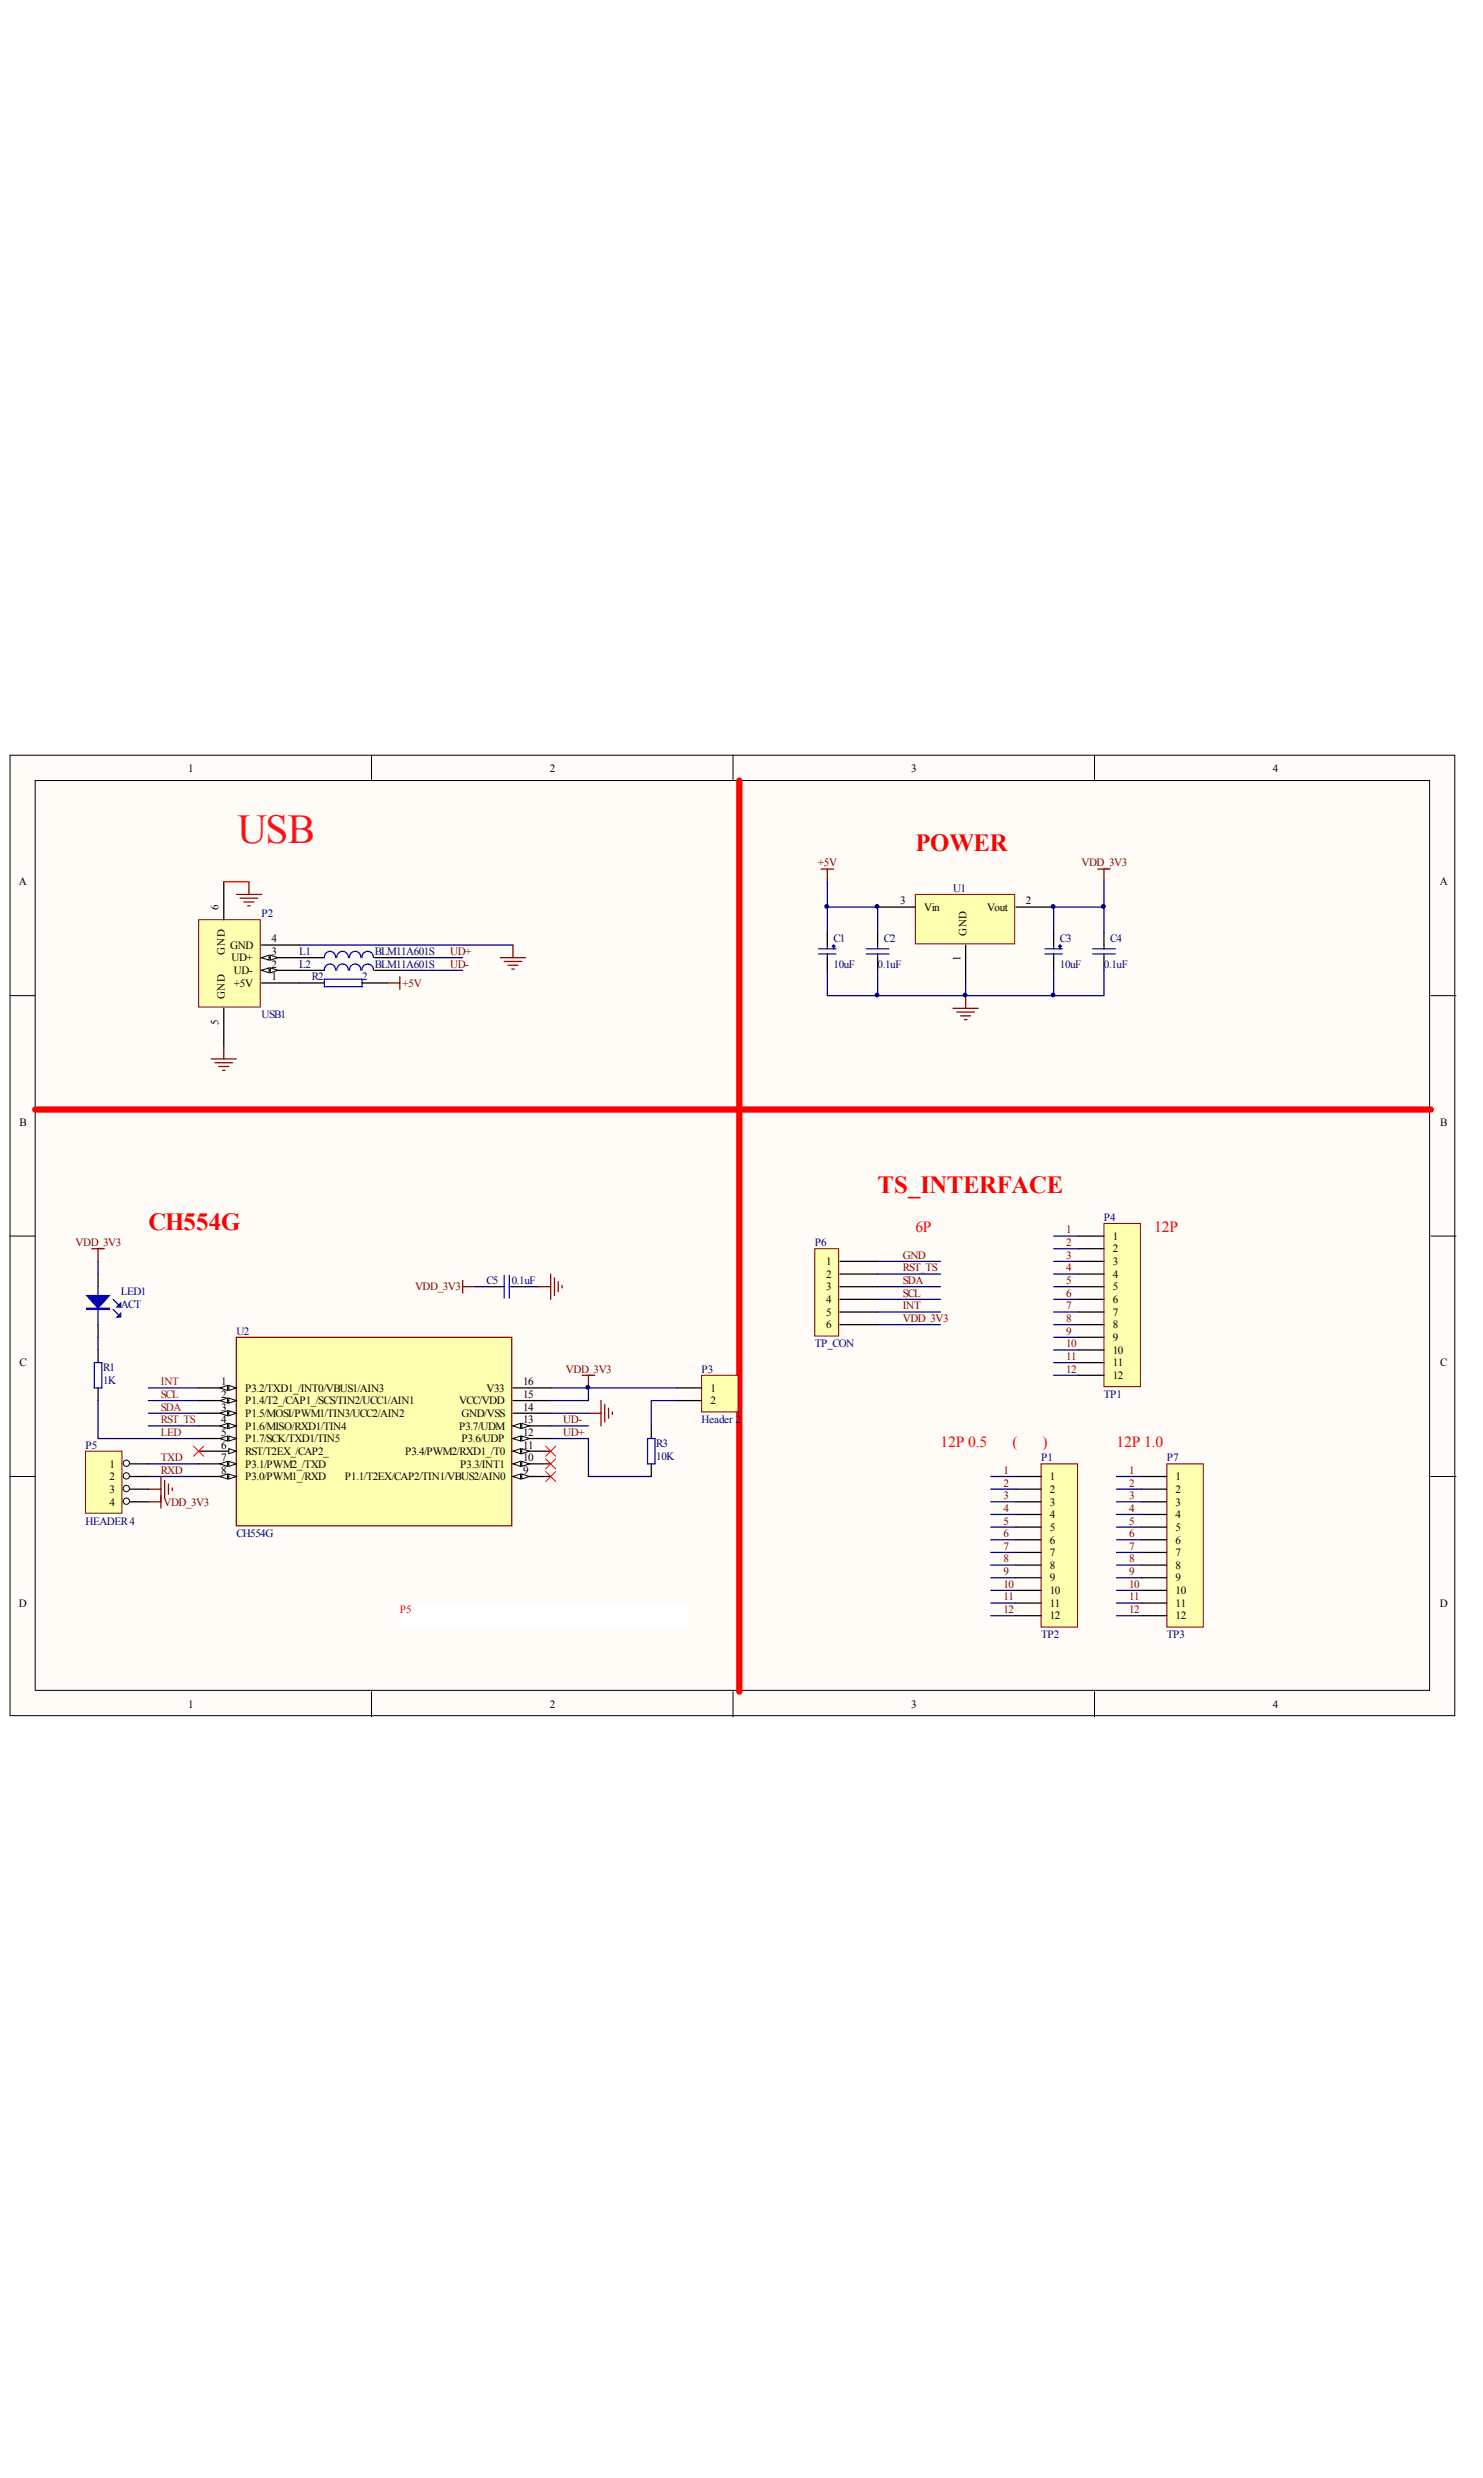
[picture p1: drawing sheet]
<svg xmlns="http://www.w3.org/2000/svg" width="147mm" height="246mm" viewBox="0 0 147 246" stroke-linecap="round" stroke-linejoin="round" font-family="sans-serif">
<defs><g id="words">
<text font-size="4.1" fill="#ee0e22" x="23.6" y="83.6">USB</text>
<g font-size="2.4" fill="#f00">
<text x="90.8" y="84.4">POWER</text>
<text x="87.1" y="118.3">TS_INTERFACE</text>
<text x="14.7" y="122.1">CH554G</text>
</g>
<g font-size="1.5" fill="#f00">
<text x="90.8" y="122.3">6P</text>
<text x="114.5" y="122.3">12P</text>
<text x="93.3" y="143.6">12P 0.5</text>
<text x="100.4" y="143.6">(</text>
<text x="103.4" y="143.6">)</text>
<text x="110.8" y="143.6">12P 1.0</text>
</g>
<g font-size="1.1">
<text x="18.7" y="76.6">1</text>
<text x="54.5" y="76.6">2</text>
<text x="90.4" y="76.6">3</text>
<text x="126.3" y="76.6">4</text>
<text x="1.9" y="87.9">A</text>
<text x="89.3" y="89.7">3</text>
<text x="101.8" y="89.7">2</text>
<text x="142.8" y="87.9">A</text>
<text x="21.7" y="90.3" transform="rotate(-90 21.7 90.3)">6</text>
<text x="22.3" y="94.8" transform="rotate(-90 22.3 94.8)">GND</text>
<text x="22.8" y="94.1">GND</text>
<text x="23" y="95.4">UD+</text>
<text x="26.9" y="93.5">4</text>
<text x="26.9" y="94.8">3</text>
<text x="91.7" y="90.4">Vin</text>
<text x="95.3" y="95.4" transform="rotate(-90 95.3 95.4)">1</text>
<text x="95.9" y="92.9" transform="rotate(-90 95.9 92.9)">GND</text>
<text x="97.9" y="90.4">Vout</text>
<text x="21.7" y="101.7" transform="rotate(-90 21.7 101.7)">5</text>
<text x="22.3" y="99.2" transform="rotate(-90 22.3 99.2)">GND</text>
<text x="23.2" y="97.9">+5V</text>
<text x="23.2" y="96.7">UD-</text>
<text x="26.9" y="97.3">1</text>
<text x="26.9" y="96">2</text>
<text x="1.9" y="111.7">B</text>
<text x="142.9" y="111.7">B</text>
<text x="81.9" y="125.5">1</text>
<text x="110.4" y="123">1</text>
<text x="110.4" y="124.3">2</text>
<text x="110.4" y="125.5">3</text>
<text x="81.9" y="126.8">2</text>
<text x="81.9" y="128">3</text>
<text x="81.9" y="129.3">4</text>
<text x="81.9" y="130.6">5</text>
<text x="81.9" y="131.8">6</text>
<text x="110.4" y="126.8">4</text>
<text x="110.4" y="128">5</text>
<text x="110.4" y="129.3">6</text>
<text x="110.4" y="130.6">7</text>
<text x="110.4" y="131.8">8</text>
<text x="1.9" y="135.6">C</text>
<text x="21.9" y="137.5">1</text>
<text x="51.9" y="137.5">16</text>
<text x="110.4" y="133.1">9</text>
<text x="110.4" y="134.3">10</text>
<text x="110.4" y="135.6">11</text>
<text x="110.4" y="136.8">12</text>
<text x="142.9" y="135.6">C</text>
<text x="21.9" y="140">3</text>
<text x="21.9" y="141.2">4</text>
<text x="21.9" y="142.5">5</text>
<text x="21.9" y="143.7">6</text>
<text x="21.9" y="138.7">2</text>
<text x="24.3" y="140.6">P1.5/MOSI/PWM1/TIN3/UCC2/AIN2</text>
<text x="24.3" y="141.9">P1.6/MISO/RXD1/TIN4</text>
<text x="24.3" y="143.1">P1.7/SCK/TXD1/TIN5</text>
<text x="24.3" y="138.1">P3.2/TXD1_/INT0/VBUS1/AIN3</text>
<text x="24.3" y="139.3">P1.4/T2_/CAP1_/SCS/TIN2/UCC1/AIN1</text>
<text x="45.5" y="141.9">P3.7/UDM</text>
<text x="45.5" y="139.3">VCC/VDD</text>
<text x="45.8" y="140.6">GND/VSS</text>
<text x="45.8" y="143.1">P3.6/UDP</text>
<text x="48.3" y="138.1">V33</text>
<text x="51.9" y="140">14</text>
<text x="51.9" y="143.7">11</text>
<text x="51.9" y="142.5">12</text>
<text x="51.9" y="141.2">13</text>
<text x="51.9" y="138.7">15</text>
<text x="70.5" y="138.1">1</text>
<text x="70.5" y="139.3">2</text>
<text x="10.8" y="145.6">1</text>
<text x="10.8" y="146.9">2</text>
<text x="10.8" y="148.1">3</text>
<text x="10.8" y="149.4">4</text>
<text x="21.9" y="145">7</text>
<text x="21.9" y="146.3">8</text>
<text x="24.3" y="144.4">RST/T2EX_/CAP2_</text>
<text x="24.3" y="145.6">P3.1/PWM2_/TXD</text>
<text x="24.3" y="146.9">P3.0/PWM1_/RXD</text>
<text x="34.2" y="146.9">P1.1/T2EX/CAP2/TIN1/VBUS2/AIN0</text>
<text x="40.2" y="144.4">P3.4/PWM2/RXD1_/T0</text>
<text x="45.7" y="145.6">P3.3/INT1</text>
<text x="51.9" y="146.3">9</text>
<text x="51.9" y="145">10</text>
<text x="104.1" y="146.9">1</text>
<text x="104.1" y="148.1">2</text>
<text x="104.1" y="149.4">3</text>
<text x="116.6" y="146.9">1</text>
<text x="116.6" y="148.1">2</text>
<text x="116.6" y="149.4">3</text>
<text x="104.1" y="150.6">4</text>
<text x="104.1" y="151.9">5</text>
<text x="104.1" y="153.2">6</text>
<text x="104.1" y="154.4">7</text>
<text x="104.1" y="155.7">8</text>
<text x="116.6" y="150.6">4</text>
<text x="116.6" y="151.9">5</text>
<text x="116.6" y="153.2">6</text>
<text x="116.6" y="154.4">7</text>
<text x="116.6" y="155.7">8</text>
<text x="1.9" y="159.4">D</text>
<text x="104.1" y="156.9">9</text>
<text x="104.1" y="158.2">10</text>
<text x="104.1" y="159.4">11</text>
<text x="104.1" y="160.7">12</text>
<text x="116.6" y="156.9">9</text>
<text x="116.6" y="158.2">10</text>
<text x="116.6" y="159.4">11</text>
<text x="116.6" y="160.7">12</text>
<text x="142.8" y="159.4">D</text>
<text x="18.7" y="169.5">1</text>
<text x="54.5" y="169.5">2</text>
<text x="90.4" y="169.5">3</text>
<text x="126.3" y="169.5">4</text>
</g>
<g font-size="1.1" fill="#800000">
<text x="81.1" y="86">+5V</text>
<text x="107.3" y="86">VDD_3V3</text>
<text x="44.6" y="94.8">UD+</text>
<text x="39.9" y="97.9">+5V</text>
<text x="44.6" y="96">UD-</text>
<text x="7.5" y="123.7">VDD_3V3</text>
<text x="89.6" y="124.9">GND</text>
<text x="105.8" y="122.4">1</text>
<text x="105.8" y="123.7">2</text>
<text x="105.8" y="124.9">3</text>
<text x="41.2" y="128">VDD_3V3</text>
<text x="89.6" y="127.4">SDA</text>
<text x="89.6" y="128.7">SCL</text>
<text x="89.6" y="129.9">INT</text>
<text x="89.6" y="126.2">RST_TS</text>
<text x="89.6" y="131.2">VDD_3V3</text>
<text x="105.8" y="126.2">4</text>
<text x="105.8" y="127.4">5</text>
<text x="105.8" y="128.7">6</text>
<text x="105.8" y="129.9">7</text>
<text x="105.8" y="131.2">8</text>
<text x="56.1" y="136.2">VDD_3V3</text>
<text x="105.8" y="132.4">9</text>
<text x="105.8" y="133.7">10</text>
<text x="105.8" y="135">11</text>
<text x="105.8" y="136.2">12</text>
<text x="55.9" y="141.2">UD-</text>
<text x="55.9" y="142.5">UD+</text>
<text x="16" y="145">TXD</text>
<text x="16" y="146.3">RXD</text>
<text x="16.2" y="149.4">VDD_3V3</text>
<text x="99.5" y="146.3">1</text>
<text x="99.5" y="147.5">2</text>
<text x="99.5" y="148.8">3</text>
<text x="112" y="146.3">1</text>
<text x="112" y="147.5">2</text>
<text x="112" y="148.8">3</text>
<text x="99.5" y="150">4</text>
<text x="99.5" y="151.3">5</text>
<text x="99.5" y="152.5">6</text>
<text x="99.5" y="153.8">7</text>
<text x="99.5" y="155">8</text>
<text x="112" y="150">4</text>
<text x="112" y="151.3">5</text>
<text x="112" y="152.5">6</text>
<text x="112" y="153.8">7</text>
<text x="112" y="155">8</text>
<text x="99.5" y="156.3">9</text>
<text x="99.5" y="157.6">10</text>
<text x="99.5" y="158.8">11</text>
<text x="99.5" y="160.1">12</text>
<text x="112" y="156.3">9</text>
<text x="112" y="157.6">10</text>
<text x="112" y="158.8">11</text>
<text x="112" y="160.1">12</text>
</g>
<g font-size="1.1" fill="#000080">
<text x="94.5" y="88.5">U1</text>
<text x="25.9" y="91">P2</text>
<text x="29.7" y="94.8">L1</text>
<text x="37.2" y="94.8">BLM11A601S</text>
<text x="82.7" y="93.5">C1</text>
<text x="87.7" y="93.5">C2</text>
<text x="105.1" y="93.5">C3</text>
<text x="110.1" y="93.5">C4</text>
<text x="25.9" y="101">USB1</text>
<text x="29.7" y="96">L2</text>
<text x="30.9" y="97.3">R2</text>
<text x="35.9" y="97.3">2</text>
<text x="37.2" y="96">BLM11A601S</text>
<text x="82.7" y="96">10uF</text>
<text x="87.1" y="96">0.1uF</text>
<text x="105.1" y="96">10uF</text>
<text x="109.5" y="96">0.1uF</text>
<text x="80.8" y="123.7">P6</text>
<text x="109.5" y="121.1">P4</text>
<text x="12" y="128.5">LED1</text>
<text x="12" y="129.8">ACT</text>
<text x="48.3" y="127.4">C5</text>
<text x="50.8" y="127.4">0.1uF</text>
<text x="10.2" y="136.1">R1</text>
<text x="10.2" y="137.3">1K</text>
<text x="23.4" y="132.4">U2</text>
<text x="69.6" y="136.2">P3</text>
<text x="80.8" y="133.7">TP_CON</text>
<text x="8.5" y="143.7">P5</text>
<text x="65.1" y="143.6">R3</text>
<text x="69.6" y="141.2">Header 2</text>
<text x="109.5" y="138.7">TP1</text>
<text x="65.1" y="144.9">10K</text>
<text x="103.3" y="145">P1</text>
<text x="115.7" y="145">P7</text>
<text x="8.5" y="151.3">HEADER4</text>
<text x="23.4" y="152.5">CH554G</text>
<text x="103.3" y="162.6">TP2</text>
<text x="115.7" y="162.6">TP3</text>
</g>
<g font-size="1.1" fill="#781915">
<text x="16" y="137.5">INT</text>
<text x="16" y="141.2">RST_TS</text>
<text x="16" y="142.5">LED</text>
<text x="16" y="138.7">SCL</text>
<text x="16" y="140">SDA</text>
</g>
<text font-size="1.1" fill="#f00" x="39.7" y="160.1">P5</text>
</g></defs>
<g fill="#fffcf8" stroke="#000" stroke-width=".1">
<path d="M1 74.9h143.3v95.3h-143.3z"/>
<path d="M3.5 77.4h138.3v90.3h-138.3z"/>
</g>
<path d="M36.9 74.9v2.5M72.7 74.9v2.5M108.6 74.9v2.5M1 98.8h2.5M141.9 98.8h2.5M1 122.7h2.5M141.9 122.7h2.5M1 146.5h2.5M141.9 146.5h2.5M36.9 167.9v2.5M72.7 167.9v2.5M108.6 167.9v2.5" fill="none" stroke="#000" stroke-width=".1"/>
<g fill="none" stroke="#800000" stroke-width=".12">
<path d="M81.4 86.2h1.3M82.1 86.2v1.3M95.8 98.8v1.3M108.9 86.2h1.2M109.5 86.2v1.3M94.5 100.1h2.5M94.9 100.4h1.8M95.3 100.8h1M95.7 101.2h.2M59.6 139v2.5M60 139.4v1.7M60.4 139.7v1"/>
<path d="M58.4 140.2h1.2M60.7 140.1v.3"/>
</g>
<g fill="none" stroke="#00f" stroke-width=".12">
<path d="M85.9 94.7h2.3M85.9 94.1h2.3M87.1 93.8v.3M87.1 94.7v.3M103.6 94.7h1.8M103.6 94.1h1.8M104.5 93.8v.3M104.5 94.7v.3M105 93.9l.1 .1 .2-.1M105 93.9h.3M105.1 93.8l-.1 .1M105.1 93.8l.2 .1"/>
<path d="M105.1 93.8v.3M108.4 94.7h2.2M108.4 94.1h2.2M109.5 93.8v.3M109.5 94.7v.3"/>
</g>
<path d="M87.1 92.5v1.3M87.1 95v1.3M104.5 92.5v1.3M104.5 95v1.3M109.5 92.5v1.3M109.5 95v1.3" fill="none" stroke="#000" stroke-width=".12"/>
<path d="M82.1 87.5v5M95.8 97.5v1.3M104.5 96.3v2.5" fill="none" stroke="#000080" stroke-width=".12"/>
<path d="M90.8 88.8h9.9v4.9h-9.9z" fill="#ffffb0" stroke="#800000" stroke-width=".1"/>
<path d="M82.1 92.5v1.3M82.1 95v1.3M87.1 90h3.7M95.8 93.8v3.7M100.8 90h3.7M9.7 126.4v1.3M9.7 131.4v1.3M9.7 134v1.2M9.7 137.7v1.3M48.4 127.7h1.2M50.9 127.7h1.2" fill="none" stroke="#000" stroke-width=".12"/>
<g fill="none" stroke="#00f" stroke-width=".12">
<path d="M81.2 94.7h1.7M81.2 94.1h1.7M82.1 93.8v.3M82.1 94.7v.3M82.6 93.9l.1 .1 .1-.1M82.6 93.9h.2M82.7 93.8l-.1 .1M82.7 93.8l.1 .1M82.7 93.8v.3M9.4 135.2h.7v2.5h-.7zM9.7 127.7v3.7M11.2 129.9l.5 .5"/>
<path d="M11.2 128.9l.5 .5M49.6 127.7h.4M50 126.5v2.3M50.5 127.7h.4M50.5 126.5v2.3"/>
</g>
<g fill="none" stroke="#000080" stroke-width=".12">
<path d="M82.1 96.3v2.5h27.4v-2.5M87.1 96.3v2.5M109.5 87.5v5M9.7 125.2v1.2M9.7 132.7v1.3M14.7 137.7h5M14.7 139h5M47.1 127.7h1.3M52.1 127.7h1.3M14.7 140.2h5M14.7 141.5h5M14.7 145.3h5"/>
<path d="M14.7 146.5h5M54.6 140.2h3.8M54.6 141.5h3.8"/>
</g>
<g fill="none" stroke="#800000" stroke-width=".12">
<path d="M9.1 123.9h1.2M9.7 123.9v1.3M45.9 127.7h1.2M45.9 127v1.3M53.4 127.7h1.2M54.6 126.4v2.5M55 126.8v1.8M55.4 127.2v1M55.8 127.6v.2M57.7 136.5h1.3M58.4 136.5v1.2M14.7 147.8h1.3"/>
<path d="M16 146.5v2.5M16.3 146.9v1.7M16.7 147.3v1M17.1 147.6v.3"/>
</g>
<g fill="#00f" stroke="#00f" stroke-width=".12">
<path d="M8.6 128.6h2.2l-1.1 1.2z"/>
<path d="M12 130.3v.4h-.4z"/>
<path d="M12 129.3v.4h-.4z"/>
<path d="M8.6 129.8h2.2v.1h-2.2z" fill-rule="evenodd"/>
</g>
<path d="M39.7 159.1h28.5v2.4h-28.5z" fill="#fff" stroke="#fff" stroke-width=".1"/>
<path d="M23.4 132.7h27.4v18.7h-27.4z" fill="#ffffb0" stroke="#800000" stroke-width=".12"/>
<path d="M19.7 140.2h3.7" fill="none" stroke="#000" stroke-width=".12"/>
<g fill="#fffcf8" stroke="#000" stroke-width=".1">
<path d="M22.7 140l.7 .2-.7 .3z"/>
<path d="M21.8 140.2l.8-.2v.5z"/>
</g>
<path d="M19.7 141.5h3.7" fill="none" stroke="#000" stroke-width=".12"/>
<g fill="#fffcf8" stroke="#000" stroke-width=".1">
<path d="M22.7 141.2l.7 .3-.7 .2z"/>
<path d="M21.8 141.5l.8-.3v.5z"/>
</g>
<path d="M19.7 142.7h3.7" fill="none" stroke="#000" stroke-width=".12"/>
<g fill="#fffcf8" stroke="#000" stroke-width=".1">
<path d="M22.7 142.5l.7 .2-.7 .3z"/>
<path d="M21.8 142.7l.8-.2v.5z"/>
</g>
<path d="M19.7 144h3.7" fill="none" stroke="#000" stroke-width=".12"/>
<path d="M22.7 143.7l.7 .3-.7 .3z" fill="#fffcf8" stroke="#000" stroke-width=".1"/>
<path d="M50.9 146.5h3.7" fill="none" stroke="#000" stroke-width=".12"/>
<g fill="#fffcf8" stroke="#000" stroke-width=".1">
<path d="M50.9 146.5l.7-.2v.5z"/>
<path d="M51.8 146.3l.7 .2-.7 .3z"/>
</g>
<path d="M19.7 145.3h3.7" fill="none" stroke="#000" stroke-width=".12"/>
<g fill="#fffcf8" stroke="#000" stroke-width=".1">
<path d="M22.7 145l.7 .3-.7 .2z"/>
<path d="M21.8 145.3l.8-.3v.5z"/>
</g>
<path d="M19.7 146.5h3.7" fill="none" stroke="#000" stroke-width=".12"/>
<g fill="#fffcf8" stroke="#000" stroke-width=".1">
<path d="M22.7 146.3l.7 .2-.7 .3z"/>
<path d="M21.8 146.5l.8-.2v.5z"/>
</g>
<path d="M50.9 140.2h3.7M50.9 145.3h3.7" fill="none" stroke="#000" stroke-width=".12"/>
<g fill="#fffcf8" stroke="#000" stroke-width=".1">
<path d="M50.9 145.3l.7-.3v.5z"/>
<path d="M51.8 145l.7 .3-.7 .2z"/>
</g>
<path d="M50.9 144h3.7" fill="none" stroke="#000" stroke-width=".12"/>
<g fill="#fffcf8" stroke="#000" stroke-width=".1">
<path d="M50.9 144l.7-.3v.6z"/>
<path d="M51.8 143.7l.7 .3-.7 .3z"/>
</g>
<path d="M50.9 142.7h3.7" fill="none" stroke="#000" stroke-width=".12"/>
<g fill="#fffcf8" stroke="#000" stroke-width=".1">
<path d="M50.9 142.7l.7-.2v.5z"/>
<path d="M51.8 142.5l.7 .2-.7 .3z"/>
</g>
<path d="M50.9 141.5h3.7" fill="none" stroke="#000" stroke-width=".12"/>
<g fill="#fffcf8" stroke="#000" stroke-width=".1">
<path d="M50.9 141.5l.7-.3v.5z"/>
<path d="M51.8 141.2l.7 .3-.7 .2z"/>
</g>
<path d="M19.7 137.7h3.7M50.9 139h3.7M50.9 137.7h3.7" fill="none" stroke="#000" stroke-width=".12"/>
<g fill="#fffcf8" stroke="#000" stroke-width=".1">
<path d="M22.7 137.5l.7 .2-.7 .3z"/>
<path d="M21.8 137.7l.8-.2v.5z"/>
</g>
<path d="M19.7 139h3.7" fill="none" stroke="#000" stroke-width=".12"/>
<g fill="#fffcf8" stroke="#000" stroke-width=".1">
<path d="M22.7 138.7l.7 .3-.7 .2z"/>
<path d="M21.8 139l.8-.3v.5z"/>
</g>
<path d="M29.7 93.8h21.2M39.7 95h6.2M39.7 96.3h6.2M9.7 139v3.7h10M87.1 125.2h6.2M87.1 126.4h6.2M87.1 127.7h6.2M87.1 128.9h6.2M87.1 130.2h6.2M87.1 131.4h6.2M104.5 122.7h2.5" fill="none" stroke="#000080" stroke-width=".12"/>
<path d="M19.2 143.5l1 1M20.2 143.5l-1 1M54.1 144.8l1 1M54.1 143.5l1 1M55.1 144.8l-1 1M55.1 143.5l-1 1" fill="none" stroke="#f00" stroke-width=".1"/>
<path d="M73.3 77.4v90.5M3.5 110.1h138.4" fill="none" stroke="#f00" stroke-width=".62"/>
<path d="M29.7 96.3h2.5M29.7 95h2.5M29.7 97.5h2.5M35.9 97.5h2.5M37.2 96.3h2.5M37.2 95h2.5" fill="none" stroke="#000" stroke-width=".12"/>
<path d="M32.2 97.2h3.7v.7h-3.7zM33.3 96.3a.56 .56 0 0 0-.6-.6 .56 .56 0 0 0-.5 .6M33.3 95a.56 .56 0 0 0-.6-.6 .56 .56 0 0 0-.5 .6M34.5 96.3a.57 .57 0 0 0-.5-.6 .57 .57 0 0 0-.6 .6M34.5 95a.57 .57 0 0 0-.5-.6 .57 .57 0 0 0-.6 .6M35.8 96.3a.56 .56 0 0 0-.6-.6 .56 .56 0 0 0-.5 .6M35.8 95a.56 .56 0 0 0-.6-.6 .56 .56 0 0 0-.5 .6M37 96.3a.57 .57 0 0 0-.5-.6 .57 .57 0 0 0-.6 .6M37 95a.57 .57 0 0 0-.5-.6 .57 .57 0 0 0-.6 .6" fill="none" stroke="#00f" stroke-width=".12"/>
<path d="M38.4 97.5h1.3M39.7 96.9v1.3" fill="none" stroke="#800000" stroke-width=".12"/>
<path d="M80.8 123.9h2.4v8.7h-2.4z" fill="#ffffb0" stroke="#800000" stroke-width=".1"/>
<path d="M83.3 125.2h3.8M83.3 126.4h3.8M83.3 127.7h3.8M83.3 128.9h3.8M83.3 130.2h3.8M83.3 131.4h3.8" fill="none" stroke="#000" stroke-width=".12"/>
<path d="M19.7 91.3h6.1v8.6h-6.1z" fill="#ffffb0" stroke="#800000" stroke-width=".1"/>
<path d="M22.2 87.5v3.8M25.9 97.5h3.8M25.9 93.8h3.8M25.9 95h3.8" fill="none" stroke="#000" stroke-width=".12"/>
<g fill="#fffcf8" stroke="#000" stroke-width=".1">
<path d="M25.9 95l.8-.2v.5z"/>
<path d="M26.8 94.8l.8 .2-.8 .3z"/>
</g>
<path d="M25.9 96.3h3.8" fill="none" stroke="#000" stroke-width=".12"/>
<g fill="#fffcf8" stroke="#000" stroke-width=".1">
<path d="M25.9 96.3l.8-.3v.5z"/>
<path d="M26.8 96l.8 .3-.8 .2z"/>
</g>
<path d="M22.2 100.1v3.7" fill="none" stroke="#000" stroke-width=".12"/>
<g fill="none" stroke="#800000" stroke-width=".12">
<path d="M23.4 88.8h2.5M23.8 89.1h1.8M24.2 89.5h1M24.6 89.9h.2M24.7 87.5v1.3M49.6 95h2.5M50 95.4h1.8M50.4 95.8h1M50.8 96.2h.2M50.9 93.8v1.2M21 105.1h2.4M21.3 105.5h1.8"/>
<path d="M21.7 105.8h1M22.1 106.2h.2M22.2 103.8v1.3"/>
</g>
<path d="M22.2 87.5h2.5" fill="none" stroke="#f00" stroke-width=".12"/>
<path d="M8.5 144h3.6v6.2h-3.6z" fill="#ffffb0" stroke="#800000" stroke-width=".1"/>
<path d="M12.2 145.3h2.5" fill="none" stroke="#000" stroke-width=".12"/>
<circle cx="12.5" cy="145.2" r=".31" fill="#fffcf8" stroke="#000" stroke-width=".1"/>
<path d="M12.2 146.5h2.5" fill="none" stroke="#000" stroke-width=".12"/>
<circle cx="12.5" cy="146.4" r=".31" fill="#fffcf8" stroke="#000" stroke-width=".1"/>
<path d="M12.2 147.8h2.5" fill="none" stroke="#000" stroke-width=".12"/>
<circle cx="12.5" cy="147.7" r=".31" fill="#fffcf8" stroke="#000" stroke-width=".1"/>
<path d="M12.2 149h2.5" fill="none" stroke="#000" stroke-width=".12"/>
<circle cx="12.5" cy="149" r=".31" fill="#fffcf8" stroke="#000" stroke-width=".1"/>
<path d="M14.7 149h1.3M16 148.4v1.2" fill="none" stroke="#800000" stroke-width=".12"/>
<path d="M54.1 146l1 1M55.1 146l-1 1" fill="none" stroke="#f00" stroke-width=".1"/>
<path d="M69.6 136.5h3.6v3.6h-3.6z" fill="#ffffb0" stroke="#800000" stroke-width=".1"/>
<path d="M67.1 137.7h2.5M67.1 139h2.5M64.6 141.5v1.2M64.6 145.3v1.2" fill="none" stroke="#000" stroke-width=".12"/>
<path d="M64.2 142.7h.8v2.6h-.8z" fill="none" stroke="#00f" stroke-width=".12"/>
<path d="M82.1 90h5v2.5M109.5 90h-5v2.5M54.6 137.7h12.5M58.4 137.7v1.3h-3.8M67.1 139h-2.5v2.5M54.6 142.7h3.8v3.8h6.2" fill="none" stroke="#000080" stroke-width=".12"/>
<path d="M109.5 121.4h3.6v16.2h-3.6z" fill="#ffffb0" stroke="#800000" stroke-width=".1"/>
<path d="M107 122.7h2.5M107 123.9h2.5M107 125.2h2.5M107 126.4h2.5M107 127.7h2.5M107 128.9h2.5M107 130.2h2.5M107 131.4h2.5M107 132.7h2.5M107 134h2.5M107 135.2h2.5M107 136.5h2.5" fill="none" stroke="#000" stroke-width=".12"/>
<path d="M104.5 123.9h2.5M104.5 125.2h2.5M104.5 126.4h2.5M104.5 127.7h2.5M104.5 128.9h2.5M104.5 130.2h2.5M104.5 131.4h2.5M104.5 132.7h2.5M104.5 134h2.5M104.5 135.2h2.5M104.5 136.5h2.5M98.3 146.5h2.5" fill="none" stroke="#000080" stroke-width=".12"/>
<path d="M103.3 145.3h3.6v16.2h-3.6z" fill="#ffffb0" stroke="#800000" stroke-width=".1"/>
<path d="M100.8 146.5h2.5M100.8 147.8h2.5M100.8 149h2.5M100.8 150.3h2.5M100.8 151.5h2.5M100.8 152.8h2.5M100.8 154h2.5M100.8 155.3h2.5M100.8 156.6h2.5M100.8 157.8h2.5M100.8 159.1h2.5M100.8 160.3h2.5" fill="none" stroke="#000" stroke-width=".12"/>
<path d="M98.3 147.8h2.5M98.3 149h2.5M98.3 150.3h2.5M98.3 151.5h2.5M98.3 152.8h2.5M98.3 154h2.5M98.3 155.3h2.5M98.3 156.6h2.5M98.3 157.8h2.5M98.3 159.1h2.5M110.8 146.5h2.5M98.3 160.3h2.5" fill="none" stroke="#000080" stroke-width=".12"/>
<path d="M115.7 145.3h3.7v16.2h-3.7z" fill="#ffffb0" stroke="#800000" stroke-width=".1"/>
<path d="M113.3 146.5h2.4M113.3 147.8h2.4M113.3 149h2.4M113.3 150.3h2.4M113.3 151.5h2.4M113.3 152.8h2.4M113.3 154h2.4M113.3 155.3h2.4M113.3 156.6h2.4M113.3 157.8h2.4M113.3 159.1h2.4M113.3 160.3h2.4" fill="none" stroke="#000" stroke-width=".12"/>
<path d="M110.8 147.8h2.5M110.8 149h2.5M110.8 150.3h2.5M110.8 151.5h2.5M110.8 152.8h2.5M110.8 154h2.5M110.8 155.3h2.5M110.8 156.6h2.5M110.8 157.8h2.5M110.8 159.1h2.5M110.8 160.3h2.5" fill="none" stroke="#000080" stroke-width=".12"/>
<g fill="#000080" stroke="#000080" stroke-width=".1">
<circle cx="58.3" cy="137.7" r=".19"/>
<circle cx="82" cy="89.9" r=".19"/>
<circle cx="87" cy="98.7" r=".19"/>
<circle cx="87" cy="89.9" r=".19"/>
<circle cx="95.7" cy="98.7" r=".19"/>
<circle cx="104.5" cy="98.7" r=".19"/>
<circle cx="104.5" cy="89.9" r=".19"/>
<circle cx="109.4" cy="89.9" r=".19"/>
</g>
<use href="#words"/>
</svg>
